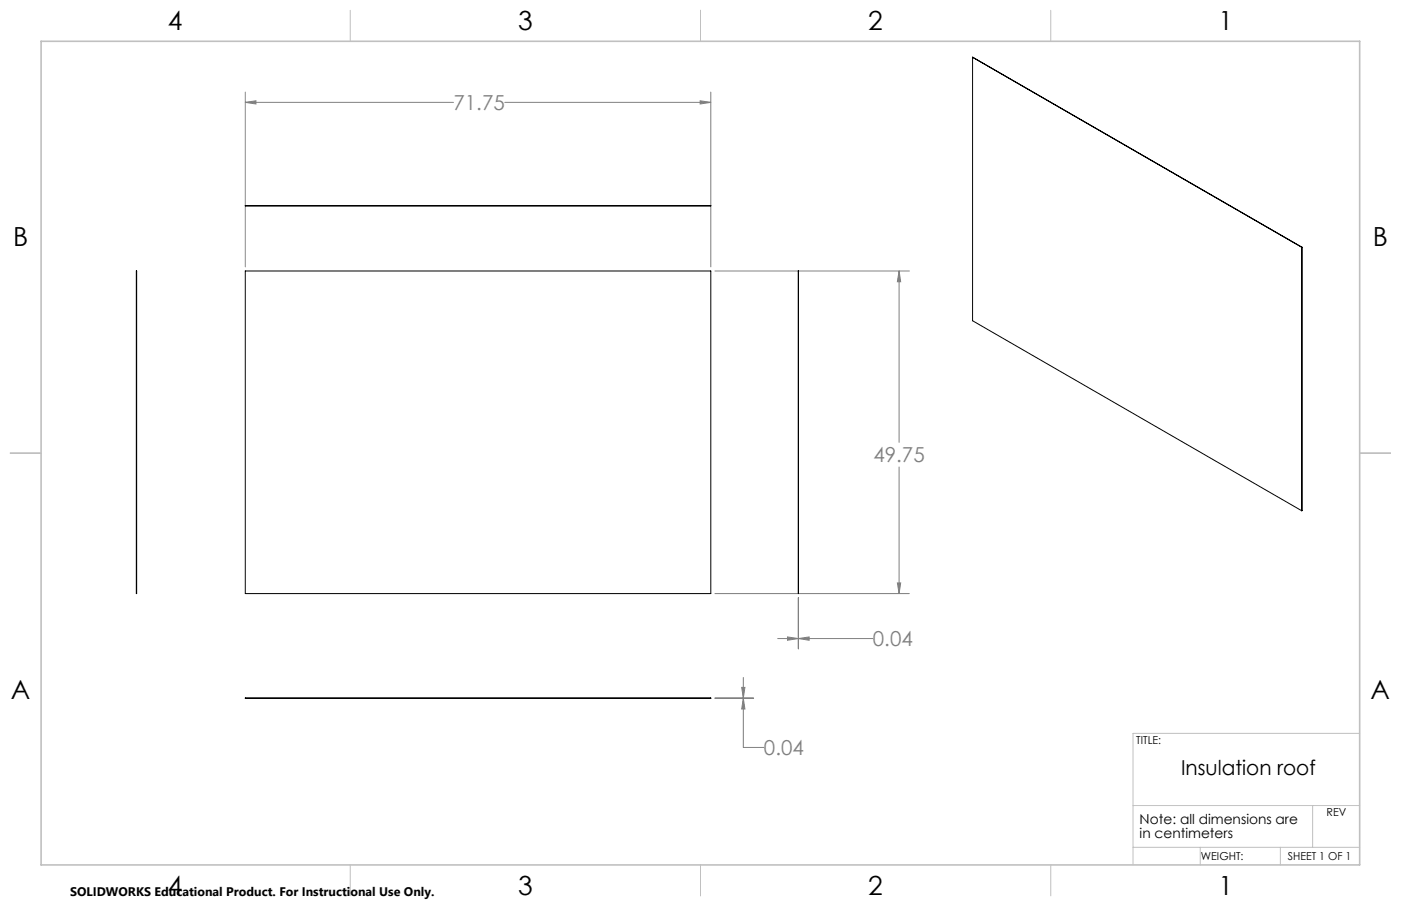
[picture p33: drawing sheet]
<svg xmlns="http://www.w3.org/2000/svg" width="432mm" height="279mm" viewBox="0 0 432 279" stroke-linecap="round" stroke-linejoin="round" font-family="sans-serif">
<defs><g id="words">
<g font-size="8.1">
<text x="51.7" y="9.3">4</text>
<text x="159.7" y="9.3">3</text>
<text x="267.6" y="9.3">2</text>
<text x="375.6" y="9.3">1</text>
<text x="4" y="76">B</text>
<text x="423.1" y="76">B</text>
<text x="3.3" y="215.7">A</text>
<text x="422.4" y="215.7">A</text>
<text x="51.7" y="276">4</text>
<text x="159.7" y="276">3</text>
<text x="267.6" y="276">2</text>
<text x="375.6" y="276">1</text>
</g>
<g font-size="6.3" fill="#808080">
<text x="139.8" y="34">71.75</text>
<text x="269.2" y="142.6">49.75</text>
<text x="269" y="199.3">0.04</text>
<text x="235.5" y="232.9">0.04</text>
</g>
<text font-size="6.3" x="364" y="239.1">Insulation roof</text>
<g font-size="4.2">
<text x="351.2" y="254.2">Note: all dimensions are</text>
<text x="351.2" y="258.4">in centimeters</text>
</g>
<text font-size="3.8" x="21.6" y="276.3">SOLIDWORKS Educational Product. For Instructional Use Only.</text>
<g font-size="3.4">
<text x="350.2" y="229.5">TITLE:</text>
<text x="408.9" y="251.7">REV</text>
<text x="370.1" y="265.3">WEIGHT:</text>
<text x="396.9" y="265.2">SHEET 1 OF 1</text>
</g>
</g></defs>
<g fill="none" stroke="#808080" stroke-width=".31">
<path d="M75.6 31.6l3.3-.5v1zM75.6 28.4v53.9M75.6 31.6h64.2M155.6 31.6h63.5M215.8 31.1l3.3 .5-3.3 .5zM219.1 28.4v53.9M220.3 83.6h60M277.1 83.6l.5 3.3h-1zM277.1 83.6v52.8M277.1 144v39.1M276.6 179.8h1l-.5 3.3zM220.3 183.1h60"/>
<path d="M239.7 196.9h29.3M242.7 196.4l3.3 .5-3.3 .5zM246 184.3v15.8M246.1 196.9l3.3-.5v1zM246.1 184.3v15.8M220.3 215.3h12M228.6 212h1l-.5 3.3zM229.1 215.3l.5 3.4h-1zM229.1 208.9v21.6h6.3"/>
</g>
<g fill="none" stroke="#c0c0c0" stroke-width=".31">
<path d="M108 3.2v9.5M215.9 3.2v9.5M323.8 3.2v9.5M3.1 139.7h9.6M419.1 139.7h9.5M419.1 226.2h-69.9v40.5M349.2 248.4h69.9M404.6 248.4v12.9M108 266.7v9.6M215.9 266.7v9.6M323.8 266.7v9.6M349.2 261.3h69.9"/>
<path d="M369.9 261.3v5.4M394.6 261.3v5.4"/>
</g>
<path d="M12.7 12.7h406.4v254h-406.4z" fill="none" stroke="#c0c0c0" stroke-width=".5"/>
<path d="M75.6 31.6l3.3-.5v1zM215.8 31.1l3.3 .5-3.3 .5zM277.1 83.6l.5 3.3h-1zM276.6 179.8h1l-.5 3.3zM228.6 212h1l-.5 3.3zM229.1 215.3l.5 3.4h-1zM242.7 196.4l3.3 .5-3.3 .5zM246.1 196.9l3.3-.5v1z" fill="#808080"/>
<path d="M299.8 17.7v81.2l101.4 58.6M299.8 17.7l101.4 58.6M299.8 17.7l101.5 58.5M75.6 63.4l143.5 .1zM401.2 76.3v81.2M401.3 76.2l-.1 .1M401.3 76.2l-.1 81.3M42 83.6l.1 99.5zM75.6 83.6h143.5v99.5h-143.5zM246 83.6l.1 99.5zM75.6 215.3h143.5z" fill="none" stroke="#000" stroke-width=".31"/>
<use href="#words"/>
</svg>
